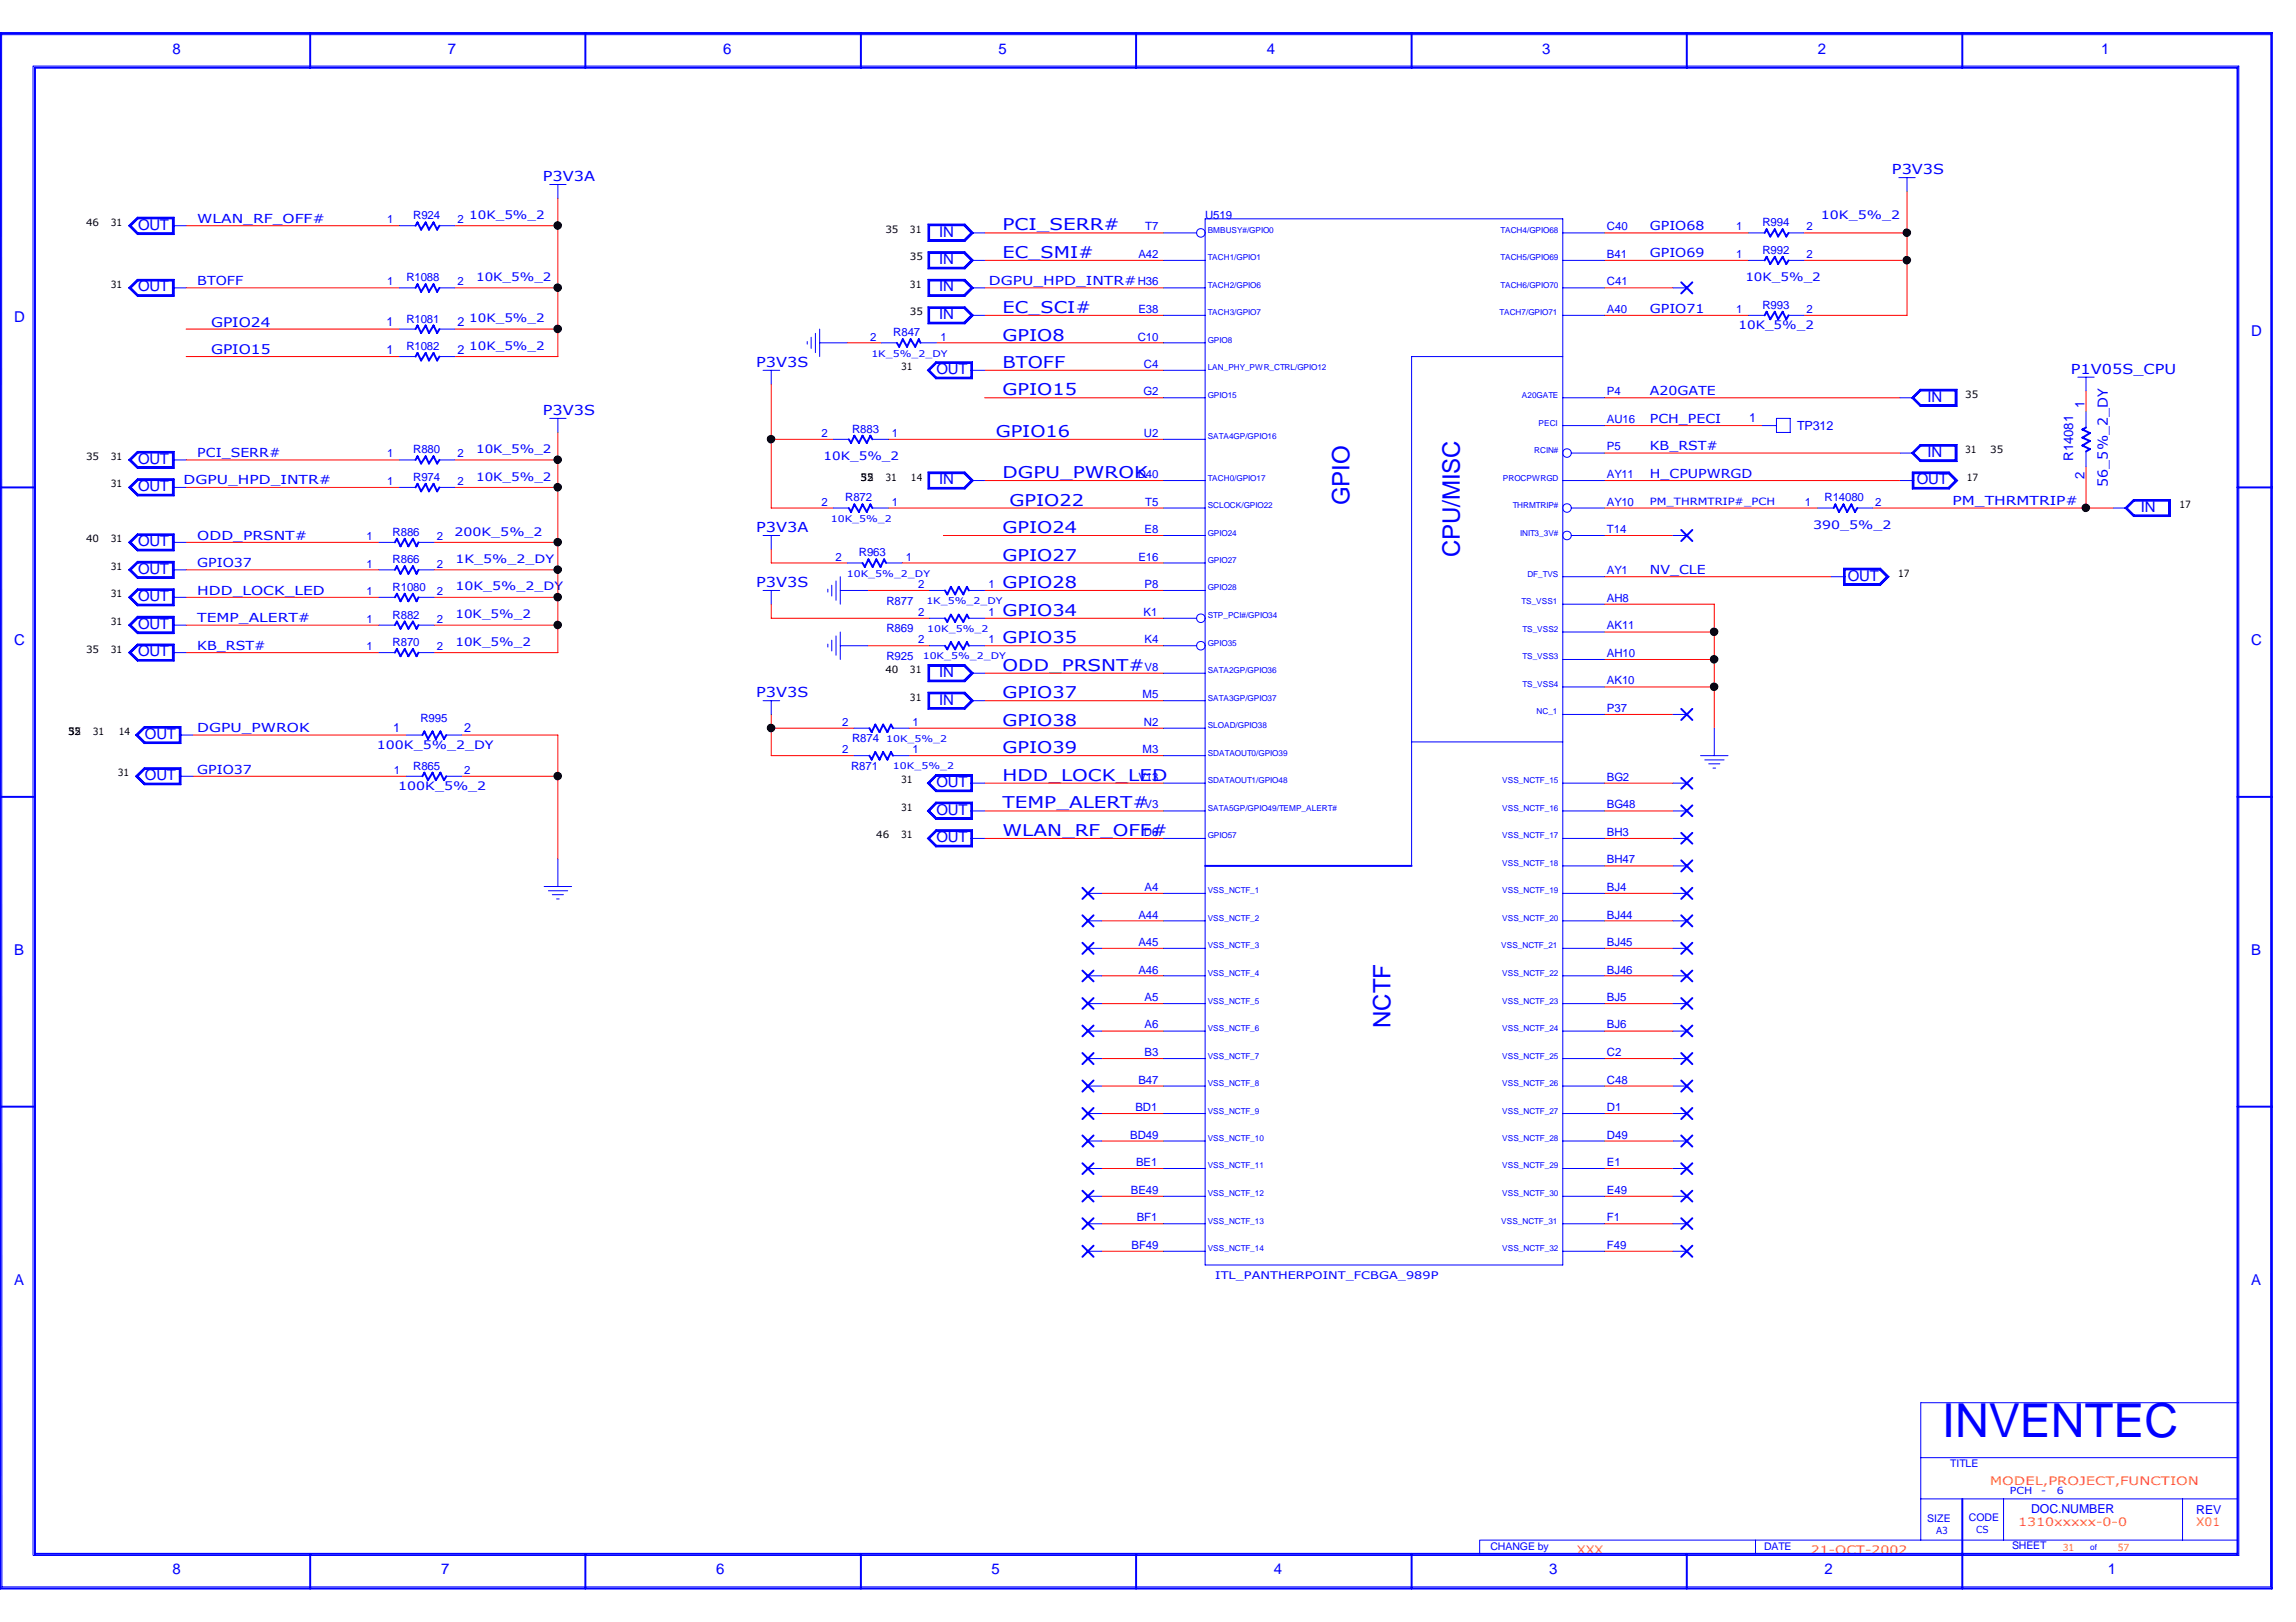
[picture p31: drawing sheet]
<svg xmlns="http://www.w3.org/2000/svg" width="297mm" height="210mm" viewBox="0 0 297 210" stroke-linecap="round" stroke-linejoin="round" font-family="sans-serif">
<defs><g id="words">
<text font-size="6.1" fill="#00f" x="251.2" y="186">INVENTEC</text>
<g font-size="3.1" fill="#00f">
<text x="174.6" y="65.4" transform="rotate(-90 174.6 65.4)">GPIO</text>
<text x="188.8" y="72.1" transform="rotate(-90 188.8 72.1)">CPU/MISC</text>
<text x="179.9" y="133.1" transform="rotate(-90 179.9 133.1)">NCTF</text>
</g>
<g font-size="2.1" fill="#00f">
<text x="129.7" y="29.8">PCI_SERR#</text>
<text x="129.7" y="33.4">EC_SMI#</text>
<text x="129.7" y="40.5">EC_SCI#</text>
<text x="129.7" y="47.6">BTOFF</text>
<text x="129.7" y="44.1">GPIO8</text>
<text x="129.7" y="51.2">GPIO15</text>
<text x="128.8" y="56.5">GPIO16</text>
<text x="129.7" y="61.8">DGPU_PWROK</text>
<text x="130.6" y="65.4">GPIO22</text>
<text x="129.7" y="69">GPIO24</text>
<text x="129.7" y="72.6">GPIO27</text>
<text x="129.7" y="76.1">GPIO28</text>
<text x="129.7" y="79.7">GPIO34</text>
<text x="129.7" y="83.2">GPIO35</text>
<text x="129.7" y="86.8">ODD_PRSNT#</text>
<text x="129.7" y="93.9">GPIO38</text>
<text x="129.7" y="90.4">GPIO37</text>
<text x="129.7" y="101">HDD_LOCK_LED</text>
<text x="129.7" y="97.5">GPIO39</text>
<text x="129.7" y="104.6">TEMP_ALERT#</text>
<text x="129.7" y="108.2">WLAN_RF_OFF#</text>
</g>
<g font-size="1.9" fill="#00f">
<text x="22.3" y="6.9">8</text>
<text x="58" y="6.9">7</text>
<text x="93.6" y="6.9">6</text>
<text x="129.2" y="6.9">5</text>
<text x="163.9" y="6.9">4</text>
<text x="199.5" y="6.9">3</text>
<text x="235.2" y="6.9">2</text>
<text x="271.8" y="6.9">1</text>
<text x="17.9" y="29.7">OUT</text>
<text x="121.5" y="30.6">IN</text>
<text x="121.5" y="34.2">IN</text>
<text x="1.8" y="41.7">D</text>
<text x="17.9" y="37.7">OUT</text>
<text x="121.5" y="41.3">IN</text>
<text x="121.5" y="37.7">IN</text>
<text x="291.2" y="43.4">D</text>
<text x="121.2" y="48.4">OUT</text>
<text x="249.4" y="52">IN</text>
<text x="17.9" y="60">OUT</text>
<text x="249.4" y="59.1">IN</text>
<text x="17.9" y="63.5">OUT</text>
<text x="121.5" y="62.7">IN</text>
<text x="248" y="62.7">OUT</text>
<text x="17.9" y="70.7">OUT</text>
<text x="277" y="66.3">IN</text>
<text x="17.9" y="77.8">OUT</text>
<text x="17.9" y="74.3">OUT</text>
<text x="239.1" y="75.1">OUT</text>
<text x="1.8" y="83.5">C</text>
<text x="17.9" y="81.4">OUT</text>
<text x="291.2" y="83.5">C</text>
<text x="17.9" y="84.9">OUT</text>
<text x="121.5" y="87.6">IN</text>
<text x="18.8" y="95.6">OUT</text>
<text x="121.5" y="91.2">IN</text>
<text x="18.8" y="101">OUT</text>
<text x="121.2" y="101.9">OUT</text>
<text x="121.2" y="105.4">OUT</text>
<text x="121.2" y="109">OUT</text>
<text x="1.8" y="123.6">B</text>
<text x="291.2" y="123.6">B</text>
<text x="1.8" y="166.3">A</text>
<text x="291.2" y="166.3">A</text>
<text x="22.3" y="203.7">8</text>
<text x="57.1" y="203.7">7</text>
<text x="92.7" y="203.7">6</text>
<text x="128.3" y="203.7">5</text>
<text x="164.8" y="203.7">4</text>
<text x="200.4" y="203.7">3</text>
<text x="236" y="203.7">2</text>
<text x="272.7" y="203.7">1</text>
</g>
<g font-size="1.8" fill="#00f">
<text x="70.2" y="23.5">P3V3A</text>
<text x="244.8" y="22.6">P3V3S</text>
<text x="97.8" y="47.5">P3V3S</text>
<text x="70.2" y="53.7">P3V3S</text>
<text x="267.9" y="48.4">P1V05S_CPU</text>
<text x="272.7" y="63" transform="rotate(-90 272.7 63)">56_5%_2_DY</text>
<text x="97.8" y="68.8">P3V3A</text>
<text x="97.8" y="76">P3V3S</text>
<text x="97.8" y="90.2">P3V3S</text>
</g>
<g font-size="1.7" fill="#00f">
<text x="27.3" y="45.8">GPIO15</text>
<text x="27.3" y="42.3">GPIO24</text>
<text x="269.7" y="52.8" transform="rotate(-90 269.7 52.8)">1</text>
<text x="268.2" y="59.6" transform="rotate(-90 268.2 59.6)">R14081</text>
<text x="269.7" y="62" transform="rotate(-90 269.7 62)">2</text>
</g>
<g font-size="1.6" fill="#00f">
<text x="25.5" y="28.9">WLAN_RF_OFF#</text>
<text x="213.4" y="29.8">GPIO68</text>
<text x="213.4" y="33.3">GPIO69</text>
<text x="25.5" y="36.9">BTOFF</text>
<text x="127.9" y="36.9">DGPU_HPD_INTR#H36</text>
<text x="213.4" y="40.5">GPIO71</text>
<text x="50" y="45.8">1</text>
<text x="50" y="42.2">1</text>
<text x="59.2" y="45.8">2</text>
<text x="59.2" y="42.2">2</text>
<text x="213.4" y="51.1">A20GATE</text>
<text x="25.5" y="59.1">PCI_SERR#</text>
<text x="213.4" y="54.7">PCH_PECI</text>
<text x="213.4" y="58.3">KB_RST#</text>
<text x="226.3" y="54.7">1</text>
<text x="232.5" y="55.7">TP312</text>
<text x="23.7" y="62.7">DGPU_HPD_INTR#</text>
<text x="213.4" y="61.8">H_CPUPWRGD</text>
<text x="252.6" y="65.4">PM_THRMTRIP#</text>
<text x="25.5" y="69.8">ODD_PRSNT#</text>
<text x="25.5" y="77">HDD_LOCK_LED</text>
<text x="25.5" y="73.4">GPIO37</text>
<text x="213.4" y="74.3">NV_CLE</text>
<text x="25.5" y="80.5">TEMP_ALERT#</text>
<text x="25.5" y="84.1">KB_RST#</text>
<text x="25.5" y="94.8">DGPU_PWROK</text>
<text x="50.9" y="94.7">1</text>
<text x="60.1" y="94.7">2</text>
<text x="25.5" y="100.1">GPIO37</text>
<text x="262.8" y="195.8">DOC.NUMBER</text>
<text x="284.1" y="195.9">REV</text>
</g>
<g font-size="1.5" fill="#00f">
<text x="50.1" y="28.9">1</text>
<text x="53.5" y="28.4">R924</text>
<text x="59.2" y="28.9">2</text>
<text x="60.7" y="28.3">10K_5%_2</text>
<text x="148.2" y="29.8">T7</text>
<text x="155.9" y="28.4">U519</text>
<text x="207.9" y="29.8">C40</text>
<text x="224.6" y="29.8">1</text>
<text x="228" y="29.3">R994</text>
<text x="233.7" y="29.8">2</text>
<text x="235.6" y="28.3">10K_5%_2</text>
<text x="147.3" y="33.4">A42</text>
<text x="207.9" y="33.4">B41</text>
<text x="224.6" y="33.4">1</text>
<text x="228" y="32.9">R992</text>
<text x="233.7" y="33.4">2</text>
<text x="50.1" y="36.9">1</text>
<text x="52.6" y="41.7">R1081</text>
<text x="52.6" y="36.4">R1088</text>
<text x="59.2" y="36.9">2</text>
<text x="60.7" y="41.7">10K_5%_2</text>
<text x="61.6" y="36.4">10K_5%_2</text>
<text x="147.3" y="40.5">E38</text>
<text x="207.9" y="40.5">A40</text>
<text x="207.9" y="36.9">C41</text>
<text x="224.6" y="40.5">1</text>
<text x="225.8" y="36.4">10K_5%_2</text>
<text x="228" y="40">R993</text>
<text x="233.7" y="40.5">2</text>
<text x="52.6" y="45.3">R1082</text>
<text x="60.7" y="45.3">10K_5%_2</text>
<text x="112.6" y="44.1">2</text>
<text x="115.6" y="43.5">R847</text>
<text x="121.7" y="44.1">1</text>
<text x="147.2" y="44.1">C10</text>
<text x="148" y="47.6">C4</text>
<text x="224.9" y="42.6">10K_5%_2</text>
<text x="148" y="51.2">G2</text>
<text x="207.9" y="51.2">P4</text>
<text x="50.1" y="59.2">1</text>
<text x="53.5" y="58.7">R880</text>
<text x="59.2" y="59.2">2</text>
<text x="61.6" y="58.6">10K_5%_2</text>
<text x="106.3" y="56.5">2</text>
<text x="106.5" y="59.5">10K_5%_2</text>
<text x="110.2" y="56">R883</text>
<text x="115.4" y="56.5">1</text>
<text x="148" y="56.5">U2</text>
<text x="207.9" y="58.3">P5</text>
<text x="207.9" y="54.7">AU16</text>
<text x="50.1" y="62.7">1</text>
<text x="53.5" y="62.2">R974</text>
<text x="59.2" y="62.7">2</text>
<text x="61.6" y="62.2">10K_5%_2</text>
<text x="106.3" y="65.4">2</text>
<text x="109.3" y="64.9">R872</text>
<text x="115.4" y="65.4">1</text>
<text x="147.2" y="61.8">D40</text>
<text x="148.2" y="65.4">T5</text>
<text x="207.9" y="61.8">AY11</text>
<text x="207.9" y="65.4">AY10</text>
<text x="233.5" y="65.4">1</text>
<text x="236" y="64.9">R14080</text>
<text x="242.6" y="65.4">2</text>
<text x="47.4" y="69.9">1</text>
<text x="50.8" y="69.3">R886</text>
<text x="56.5" y="69.9">2</text>
<text x="58.8" y="69.3">200K_5%_2</text>
<text x="148.1" y="69">E8</text>
<text x="207.9" y="69">T14</text>
<text x="234.6" y="68.4">390_5%_2</text>
<text x="47.4" y="73.4">1</text>
<text x="47.4" y="77">1</text>
<text x="50.8" y="72.9">R866</text>
<text x="50.8" y="76.5">R1080</text>
<text x="56.5" y="73.4">2</text>
<text x="56.5" y="77">2</text>
<text x="58.9" y="76.4">10K_5%_2_DY</text>
<text x="58.9" y="72.9">1K_5%_2_DY</text>
<text x="108.1" y="72.6">2</text>
<text x="111.1" y="72">R963</text>
<text x="117.2" y="72.6">1</text>
<text x="118.8" y="76.1">2</text>
<text x="127.9" y="76.1">1</text>
<text x="147.3" y="72.6">E16</text>
<text x="148.1" y="76.1">P8</text>
<text x="207.9" y="74.3">AY1</text>
<text x="207.9" y="77.9">AH8</text>
<text x="47.4" y="80.6">1</text>
<text x="50.8" y="80.1">R882</text>
<text x="50.8" y="83.6">R870</text>
<text x="56.5" y="80.6">2</text>
<text x="58.9" y="83.6">10K_5%_2</text>
<text x="58.9" y="80">10K_5%_2</text>
<text x="114.7" y="81.8">R869</text>
<text x="114.7" y="78.2">R877</text>
<text x="118.8" y="83.2">2</text>
<text x="118.8" y="79.7">2</text>
<text x="127.9" y="83.2">1</text>
<text x="127.9" y="79.7">1</text>
<text x="148" y="79.7">K1</text>
<text x="148.1" y="83.2">K4</text>
<text x="207.9" y="81.4">AK11</text>
<text x="47.4" y="84.1">1</text>
<text x="56.5" y="84.1">2</text>
<text x="114.7" y="85.4">R925</text>
<text x="148.1" y="86.8">V8</text>
<text x="207.9" y="88.6">AK10</text>
<text x="207.9" y="85">AH10</text>
<text x="54.4" y="93.4">R995</text>
<text x="109" y="93.9">2</text>
<text x="118.1" y="93.9">1</text>
<text x="147.8" y="90.4">M5</text>
<text x="148" y="93.9">N2</text>
<text x="207.9" y="92.2">P37</text>
<text x="48.8" y="96.9">100K_5%_2_DY</text>
<text x="51" y="100.2">1</text>
<text x="53.5" y="99.6">R865</text>
<text x="60.1" y="100.2">2</text>
<text x="109" y="97.5">2</text>
<text x="110.1" y="99.6">R871</text>
<text x="110.2" y="96.1">R874</text>
<text x="118.1" y="97.5">1</text>
<text x="147.3" y="101">V13</text>
<text x="147.8" y="97.5">M3</text>
<text x="207.9" y="101">BG2</text>
<text x="51.5" y="102.2">100K_5%_2</text>
<text x="148.1" y="104.6">V3</text>
<text x="207.9" y="104.6">BG48</text>
<text x="148" y="108.2">D6</text>
<text x="207.9" y="111.7">BH47</text>
<text x="207.9" y="108.2">BH3</text>
<text x="147.3" y="118.9">A44</text>
<text x="148.1" y="115.3">A4</text>
<text x="207.9" y="118.9">BJ44</text>
<text x="207.9" y="115.3">BJ4</text>
<text x="147.3" y="126">A46</text>
<text x="147.3" y="122.4">A45</text>
<text x="207.9" y="126">BJ46</text>
<text x="207.9" y="122.4">BJ45</text>
<text x="148.1" y="129.5">A5</text>
<text x="207.9" y="129.5">BJ5</text>
<text x="148.1" y="136.7">B3</text>
<text x="148.1" y="133.1">A6</text>
<text x="207.9" y="136.7">C2</text>
<text x="207.9" y="133.1">BJ6</text>
<text x="146.9" y="143.8">BD1</text>
<text x="147.3" y="140.3">B47</text>
<text x="207.9" y="143.8">D1</text>
<text x="207.9" y="140.3">C48</text>
<text x="146.2" y="147.4">BD49</text>
<text x="207.9" y="147.4">D49</text>
<text x="146.3" y="154.5">BE49</text>
<text x="147" y="150.9">BE1</text>
<text x="207.9" y="154.5">E49</text>
<text x="207.9" y="150.9">E1</text>
<text x="146.4" y="161.6">BF49</text>
<text x="147.1" y="158">BF1</text>
<text x="207.9" y="161.6">F49</text>
<text x="207.9" y="158">F1</text>
</g>
<g font-size="1.5" fill="#ff8c00">
<text x="257.4" y="192.2">MODEL,PROJECT,FUNCTION</text>
<text x="261.1" y="197.5">1310xxxxx-0-0</text>
<text x="284.1" y="197.5">X01</text>
<text x="204" y="201.1">XXX</text>
<text x="234.3" y="201.1">21-OCT-2002</text>
</g>
<g font-size="1.4" fill="#00f">
<text x="157.2" y="165.5">ITL_PANTHERPOINT_FCBGA_989P</text>
<text x="252.3" y="189.9">TITLE</text>
<text x="249.3" y="197">SIZE</text>
<text x="254.7" y="196.8">CODE</text>
<text x="192.8" y="200.6">CHANGE by</text>
<text x="228.2" y="200.6">DATE</text>
<text x="260.3" y="200.4">SHEET</text>
</g>
<g font-size="1.3">
<text x="11.1" y="29.2">46</text>
<text x="14.3" y="29.2">31</text>
<text x="114.6" y="30.1">35</text>
<text x="117.7" y="33.7">35</text>
<text x="117.7" y="30.1">31</text>
<text x="14.3" y="37.3">31</text>
<text x="117.7" y="40.8">35</text>
<text x="117.7" y="37.3">31</text>
<text x="116.6" y="47.9">31</text>
<text x="254.3" y="51.5">35</text>
<text x="11.1" y="59.5">35</text>
<text x="14.3" y="59.5">31</text>
<text x="254.3" y="58.6">31</text>
<text x="257.5" y="58.6">35</text>
<text x="14.3" y="63.1">31</text>
<text x="111.3" y="62.2">35</text>
<text x="111.3" y="62.2">52</text>
<text x="114.6" y="62.2">31</text>
<text x="117.9" y="62.2">14</text>
<text x="254.5" y="62.2">17</text>
<text x="282" y="65.7">17</text>
<text x="11.1" y="70.2">40</text>
<text x="14.3" y="70.2">31</text>
<text x="14.3" y="77.3">31</text>
<text x="14.3" y="73.7">31</text>
<text x="245.6" y="74.6">17</text>
<text x="14.3" y="80.9">31</text>
<text x="11.1" y="84.5">35</text>
<text x="14.3" y="84.5">31</text>
<text x="114.6" y="87.1">40</text>
<text x="117.7" y="87.1">31</text>
<text x="8.8" y="95.1">35</text>
<text x="8.8" y="95.1">52</text>
<text x="12" y="95.1">31</text>
<text x="15.4" y="95.1">14</text>
<text x="117.7" y="90.7">31</text>
<text x="15.2" y="100.5">31</text>
<text x="116.6" y="101.3">31</text>
<text x="116.6" y="104.9">31</text>
<text x="113.4" y="108.5">46</text>
<text x="116.6" y="108.5">31</text>
</g>
<g font-size="1.3" fill="#00f">
<text x="213.4" y="65.4">PM_THRMTRIP#_PCH</text>
<text x="260" y="193.4">PCH</text>
<text x="264.1" y="193.4">-</text>
<text x="266.1" y="193.4">6</text>
<text x="250.5" y="198.5">A3</text>
<text x="255.6" y="198.4">CS</text>
</g>
<g font-size="1.3" fill="#ff8c00">
<text x="266.9" y="200.7">31</text>
<text x="274" y="200.7">57</text>
</g>
<g font-size="1.2" fill="#00f">
<text x="112.7" y="46.1">1K_5%_2_DY</text>
<text x="107.5" y="67.5">10K_5%_2</text>
<text x="109.6" y="74.6">10K_5%_2_DY</text>
<text x="119.8" y="78.2">1K_5%_2_DY</text>
<text x="120" y="81.8">10K_5%_2</text>
<text x="119.4" y="85.3">10K_5%_2_DY</text>
<text x="114.6" y="96">10K_5%_2</text>
<text x="115.5" y="99.6">10K_5%_2</text>
</g>
<g font-size="1.1" fill="#00f">
<text x="156.2" y="33.7">TACH1/GPIO1</text>
<text x="156.2" y="30.1">BMBUSY#/GPIO0</text>
<text x="194.1" y="33.7">TACH5/GPIO69</text>
<text x="194.1" y="30.1">TACH4/GPIO68</text>
<text x="156.2" y="40.8">TACH3/GPIO7</text>
<text x="156.2" y="37.3">TACH2/GPIO6</text>
<text x="194" y="40.8">TACH7/GPIO71</text>
<text x="194.1" y="37.3">TACH6/GPIO70</text>
<text x="156.2" y="47.9">LAN_PHY_PWR_CTRL/GPIO12</text>
<text x="156.2" y="44.4">GPIO8</text>
<text x="156.2" y="51.5">GPIO15</text>
<text x="196.9" y="51.5">A20GATE</text>
<text x="156.2" y="56.9">SATA4GP/GPIO16</text>
<text x="198.5" y="58.6">RCIN#</text>
<text x="199" y="55.1">PECI</text>
<text x="156.2" y="65.7">SCLOCK/GPIO22</text>
<text x="156.2" y="62.2">TACH0/GPIO17</text>
<text x="194.4" y="62.2">PROCPWRGD</text>
<text x="195.7" y="65.7">THRMTRIP#</text>
<text x="156.2" y="69.3">GPIO24</text>
<text x="196.7" y="69.3">INIT3_3V#</text>
<text x="156.2" y="76.4">GPIO28</text>
<text x="156.2" y="72.9">GPIO27</text>
<text x="197.6" y="74.6">DF_TVS</text>
<text x="156.2" y="83.6">GPIO35</text>
<text x="156.2" y="80">STP_PCI#/GPIO34</text>
<text x="196.8" y="78.2">TS_VSS1</text>
<text x="197" y="81.8">TS_VSS2</text>
<text x="156.2" y="87.1">SATA2GP/GPIO36</text>
<text x="197" y="85.3">TS_VSS3</text>
<text x="197" y="88.9">TS_VSS4</text>
<text x="156.2" y="94.2">SLOAD/GPIO38</text>
<text x="156.2" y="90.7">SATA3GP/GPIO37</text>
<text x="198.8" y="92.5">NC_1</text>
<text x="156.2" y="101.3">SDATAOUT1/GPIO48</text>
<text x="156.2" y="97.8">SDATAOUT0/GPIO39</text>
<text x="194.3" y="101.3">VSS_NCTF_15</text>
<text x="156.2" y="104.9">SATA5GP/GPIO49/TEMP_ALERT#</text>
<text x="194.3" y="104.9">VSS_NCTF_16</text>
<text x="156.2" y="108.5">GPIO57</text>
<text x="194.3" y="112.1">VSS_NCTF_18</text>
<text x="194.3" y="108.5">VSS_NCTF_17</text>
<text x="156.2" y="119.2">VSS_NCTF_2</text>
<text x="156.2" y="115.6">VSS_NCTF_1</text>
<text x="194.3" y="119.2">VSS_NCTF_20</text>
<text x="194.3" y="115.6">VSS_NCTF_19</text>
<text x="156.2" y="122.7">VSS_NCTF_3</text>
<text x="194.2" y="122.7">VSS_NCTF_21</text>
<text x="156.2" y="129.9">VSS_NCTF_5</text>
<text x="156.2" y="126.3">VSS_NCTF_4</text>
<text x="194.3" y="129.9">VSS_NCTF_23</text>
<text x="194.3" y="126.3">VSS_NCTF_22</text>
<text x="156.2" y="137">VSS_NCTF_7</text>
<text x="156.2" y="133.4">VSS_NCTF_6</text>
<text x="194.3" y="137">VSS_NCTF_25</text>
<text x="194.3" y="133.4">VSS_NCTF_24</text>
<text x="156.2" y="140.5">VSS_NCTF_8</text>
<text x="194.3" y="140.5">VSS_NCTF_26</text>
<text x="156.2" y="147.7">VSS_NCTF_10</text>
<text x="156.2" y="144.1">VSS_NCTF_9</text>
<text x="194.3" y="147.7">VSS_NCTF_28</text>
<text x="194.3" y="144.1">VSS_NCTF_27</text>
<text x="156.2" y="154.8">VSS_NCTF_12</text>
<text x="156.2" y="151.2">VSS_NCTF_11</text>
<text x="194.3" y="154.8">VSS_NCTF_30</text>
<text x="194.3" y="151.2">VSS_NCTF_29</text>
<text x="156.2" y="161.9">VSS_NCTF_14</text>
<text x="156.2" y="158.4">VSS_NCTF_13</text>
<text x="194.2" y="158.4">VSS_NCTF_31</text>
<text x="194.3" y="161.9">VSS_NCTF_32</text>
<text x="270.4" y="200.6">of</text>
</g>
</g></defs>
<g fill="none" stroke="#f00" stroke-width=".13">
<path d="M24.1 29.2h27.6M24.1 37.3h27.6M58.8 29.2h13.4M58.8 37.3h13.4M72.2 25.7v20.4h-13.4M127.4 37.3h23.1M127.4 30.1h23.1M127.4 33.7h23.1M207.6 37.3h8.8M207.6 30.1h18.6M207.6 33.7h18.6M233.4 30.1h13.3"/>
<path d="M233.4 33.7h13.3M246.7 24.8v16h-13.3M24.1 59.5h27.6M24.1 46.1h27.6M24.1 42.6h27.6M58.8 59.5h13.4M58.8 42.6h13.4M72.2 56v28.5h-16M99.8 49.7v16h8M99.8 56.9h8M109.6 44.4h4.4M114.9 56.9h35.6"/>
<path d="M121.2 44.4h29.3M127.4 47.9h23.1M127.4 40.8h23.1M127.4 51.5h23.1M207.6 40.8h18.6M207.6 51.5h38.2M207.6 55.1h20.4M207.6 58.6h38.2M269.9 50.6v2.7M24.1 77.3h24.9M24.1 73.7h24.9M24.1 70.2h24.9"/>
<path d="M24.1 63.1h27.6M56.2 77.3h16M56.2 73.7h16M56.2 70.2h16M58.8 63.1h13.4M99.8 71.1v1.8h9.8M99.8 78.2v1.8h20.5M112.3 76.4h8M114.9 65.7h35.6M116.7 72.9h33.8M122 69.3h28.5M127.4 76.4h23.1"/>
<path d="M127.4 62.2h23.1M207.6 65.7h27.6M207.6 69.3h8.8M207.6 62.2h38.2M207.6 74.6h29.3M207.6 78.2h14.2v16M242.3 65.7h31.1M269.9 60.4v5.3M24.1 84.5h24.9M24.1 80.9h24.9M25 95.1h27.6M56.2 80.9h16"/>
<path d="M59.7 95.1h12.5v16.1M99.8 94.2h10.7M99.8 92.5v5.3h10.7M112.3 83.6h8M117.6 94.2h32.9M117.6 97.8h32.9M127.4 90.7h23.1M127.4 87.1h23.1M127.4 80h23.1M127.4 83.6h23.1M207.6 92.5h8.8M207.6 81.8h14.2"/>
<path d="M207.6 85.3h14.2M207.6 88.9h14.2M25 100.5h27.6M59.7 100.5h12.5M127.4 108.5h23.1M127.4 104.9h23.1M127.4 101.3h23.1M142.5 119.2h8M142.5 115.6h8M207.6 108.5h8.8M207.6 104.9h8.8M207.6 101.3h8.8"/>
<path d="M207.6 119.2h8.8M207.6 115.6h8.8M207.6 112.1h8.8M142.5 137h8M142.5 133.4h8M142.5 129.9h8M142.5 126.3h8M142.5 122.7h8M207.6 137h8.8M207.6 133.4h8.8M207.6 129.9h8.8M207.6 126.3h8.8"/>
<path d="M207.6 122.7h8.8M142.5 158.4h8M142.5 154.8h8M142.5 151.2h8M142.5 147.7h8M142.5 144.1h8M142.5 140.5h8M207.6 158.4h8.8M207.6 154.8h8.8M207.6 151.2h8.8M207.6 147.7h8.8M207.6 144.1h8.8"/>
<path d="M207.6 140.5h8.8M142.5 161.9h8M207.6 161.9h8.8"/>
</g>
<g fill="none" stroke="#00f" stroke-width=".13">
<path d="M.2 4.4l.1 201M.3 4.5h293.4M4.3 8.6v192.7M4.3 8.6h285.3v192.7h-285.3M293.8 4.5l-.1 200.9h-293.4M16.6 37.3l1.2-1.1h4.7v2.2h-4.7zM16.6 29.2l1.2-1.1h4.7v2.3h-4.7zM16.8 29.2l1-.9h4.6v1.9h-4.6zM17 37.3l.9-.9h4.4v1.7h-4.4zM17.8 36.2h4.7v2.1h-4.7l-1-1zM17.8 28.2h4.7v2.1h-4.7l-1-1.1zM17.8 36.3h4.6v1.9h-4.6l-1-.9z"/>
<path d="M17.9 28.3h4.4v1.8h-4.4l-.9-.9zM22.3 37.3h1.8M22.3 29.2h1.8M51.7 37.3h2.1M51.7 29.2h2.1M56.9 37.3h1.9M56.9 29.2h1.9M71.1 23.9h2.1M72.2 23.9v1.8M120.1 36.2h4.7l1.1 1.1-1.1 1.1h-4.7zM120.1 29h4.7l1.1 1.1-1.1 1.1h-4.7zM120.1 32.6h4.7l1.1 1.1-1.1 1.1h-4.7z"/>
<path d="M120.1 39.7h4.7l1.1 1.1-1.1 1.1h-4.7zM120.1 36.2h4.7l1 1.1-1 1h-4.7zM120.1 29.1h4.7l1 1-1 1.1h-4.7zM120.1 32.6h4.7l1 1.1-1 1h-4.7zM120.1 39.8h4.7l1 1-1 1h-4.7zM120.2 36.3h4.6l.9 1-.9 .9h-4.6zM120.2 29.2h4.6l.9 .9-.9 1h-4.6zM120.2 32.7h4.6l.9 1-.9 .9h-4.6zM120.2 39.8h4.6l.9 1-.9 1h-4.6zM120.3 36.4h4.4l.9 .9-.9 .8h-4.4zM120.3 29.2h4.4l.9 .9-.9 .9h-4.4zM120.3 32.8h4.4l.9 .9-.9 .9h-4.4z"/>
<path d="M120.3 39.9h4.4l.9 .9-.9 .9h-4.4zM125.6 37.3h1.8M125.6 30.1h1.8M125.6 33.7h1.8M150.5 37.3h5.4M150.5 30.1h4.3M150.5 33.7h5.4M155.9 28.3h46.3v135.4h-46.3zM202.2 37.3h5.4M202.2 30.1h5.4M202.2 33.7h5.4M216.4 37.3h1.8"/>
<path d="M226.2 30.1h2.1M226.2 33.7h2.1M231.4 30.1h2M231.4 33.7h2M245.7 23h2.1M246.7 23v1.8M16.6 59.5l1.2-1.1h4.7v2.2h-4.7zM16.8 59.5l1-1h4.6v2h-4.6zM17.8 58.5h4.7v2h-4.7l-1-1zM17.9 58.6h4.4v1.8h-4.4l-.9-.9zM22.3 59.5h1.8M51.7 46.1h2.1"/>
<path d="M51.7 42.6h2.1M51.7 59.5h2.1M56.9 46.1h1.9M56.9 42.6h1.9M56.9 59.5h1.9M71.1 54.1h2.1M72.2 54.1v1.9M98.7 47.9h2.2M99.8 47.9v1.8M104.4 44.2v.3M104.9 43.6v1.5M105.5 43.1v2.5"/>
<path d="M106 44.4h3.6M106 42.6v3.5M107.8 56.9h2M112.9 56.9h2M114 44.4h2M119.1 44.4h2.1M120.1 47.9l1-1h4.7v2.1h-4.7zM120.3 47.9l.9-.9h4.4v1.8h-4.4zM121.1 46.8h4.7v2.2h-4.7l-1.1-1.1zM121.1 46.9h4.6v2h-4.6l-.9-1zM125.6 47.9h1.8M125.6 40.8h1.8"/>
<path d="M150.5 47.9h5.4M150.5 40.8h5.4M150.5 44.4h5.4M150.5 51.5h5.4M150.5 56.9h5.4M202.2 46.1h-19.6v66M202.2 40.8h5.4M202.2 55.1h5.4M202.2 51.5h5.4M203.3 58.6h4.3M226.2 40.8h2.1M228 55.1h1.8"/>
<path d="M229.8 54.1h1.8v1.9h-1.8zM231.4 40.8h2M245.8 58.6h1.8M245.8 51.5h1.8M247.3 58.6l1.1-1.1h4.8v2.2h-4.8zM247.4 51.5l1.1-1h4.6v2h-4.6zM247.4 58.6l1.1-1h4.6v2h-4.6zM248.4 50.4h4.8v2.2h-4.8l-1.1-1.1zM248.5 50.5h4.5v2h-4.5l-1-1zM248.5 57.7h4.5v1.9h-4.5l-1-1zM248.5 57.7h4.4v1.8h-4.4l-.9-.9zM248.5 50.6h4.4v1.8h-4.4l-.9-.9z"/>
<path d="M268.8 48.8h2.1M269.9 48.8v1.8M269.9 53.3v2M269.9 58.4v2M16.6 63.1l1.2-1.1h4.7v2.2h-4.7zM16.6 70.2l1.2-1.1h4.7v2.2h-4.7zM16.6 73.7l1.2-1.1h4.7v2.2h-4.7zM16.6 77.3l1.2-1.1h4.7v2.2h-4.7zM16.8 73.7l1-1h4.7v2.1h-4.7zM16.8 63.1l1-1h4.6v2h-4.6zM16.8 70.2l1-1h4.6v2h-4.6zM16.8 73.7l1-.9h4.6v1.9h-4.6z"/>
<path d="M16.8 77.3l1-.9h4.6v1.9h-4.6zM17.8 62h4.7v2.1h-4.7l-1-1zM17.8 69.2h4.7v2h-4.7l-1-1zM17.8 76.3h4.7v2.1h-4.7l-1-1.1zM17.8 79.8h4.7v2.1h-4.7l-1-1zM17.9 72.9h4.4v1.7h-4.4l-.9-.9zM17.9 76.4h4.4v1.8h-4.4l-.9-.9zM17.9 69.3h4.4v1.8h-4.4l-.9-.9zM17.9 62.2h4.4v1.8h-4.4l-.9-.9zM22.3 63.1h1.8M22.3 70.2h1.8M22.3 73.7h1.8"/>
<path d="M22.3 77.3h1.8M49 70.2h2.1M49 73.7h2.1M49 77.3h2.1M51.7 63.1h2.1M54.1 70.2h2.1M54.1 73.7h2.1M54.1 77.3h2.1M56.9 63.1h1.9M98.7 76.4h2.2M98.7 69.3h2.2M99.8 69.3v1.8"/>
<path d="M99.8 76.4v1.8M107.1 76.2v.4M107.6 75.7v1.4M107.8 65.7h2M108.2 75.2v2.5M108.7 76.4h3.6M108.7 74.6v3.6M109.6 72.9h2M112.9 65.7h2M114.6 72.9h2.1M120.1 61.1h4.7l1.1 1.1-1.1 1.1h-4.7zM120.1 61.1h4.7l1 1.1-1 1h-4.7z"/>
<path d="M120.2 61.2h4.6l.9 1-.9 1h-4.6zM120.3 76.4h2M120.3 61.3h4.4l.9 .9-.9 .9h-4.4zM125.3 76.4h2.1M125.6 62.2h1.8M150.5 72.9h5.4M150.5 76.4h5.4M150.5 69.3h5.4M150.5 62.2h5.4M150.5 65.7h5.4M202.2 62.2h5.4M202.2 78.2h5.4"/>
<path d="M202.2 74.6h5.4M203.3 69.3h4.3M203.3 65.7h4.3M216.4 69.3h1.8M235.2 65.7h2M236.9 74.6h1.8M238.5 73.5h4.8l1.1 1.1-1.1 1.1h-4.8zM238.6 73.6h4.6l1.1 1-1.1 1.1h-4.6zM238.6 73.7h4.6l1 .9-1 1h-4.6zM238.7 73.7h4.5l.8 .9-.8 .9h-4.5zM240.3 65.7h2M245.8 62.2h1.8"/>
<path d="M247.4 61.1h4.8l1.1 1.1-1.1 1.1h-4.8zM247.5 61.1h4.6l1.1 1.1-1.1 1h-4.6zM247.6 61.2h4.5l1 1-1 1h-4.5zM247.6 61.3h4.4l.9 .9-.9 .9h-4.4zM273.4 65.7h1.8M275 65.7l1.1-1h4.6v2.1h-4.6zM276 64.6h4.8v2.2h-4.8l-1.1-1.1zM276.1 64.9h4.5v1.7h-4.5l-.9-.9zM276.1 64.8h4.5v1.9h-4.5l-1-1zM16.6 80.9l1.2-1.1h4.7v2.2h-4.7zM16.6 84.5l1.2-1.1h4.7v2.2h-4.7zM16.8 80.9l1-1h4.6v1.9h-4.6z"/>
<path d="M17.5 95.1l1.2-1.1h4.7v2.2h-4.7zM17.6 95.1l1.1-1h4.7v2.1h-4.7zM17.8 83.4h4.7v2.1h-4.7l-1-1zM17.8 83.5h4.6v1.9h-4.6l-1-.9zM17.9 95.1l.9-.9h4.4v1.8h-4.4zM17.9 80h4.4v1.8h-4.4l-.9-.9zM17.9 83.6h4.4v1.7h-4.4l-.9-.8zM18.7 94.1h4.6v2h-4.6l-.9-1zM22.3 80.9h1.8M22.3 84.5h1.8M23.2 95.1h1.8M49 80.9h2.1"/>
<path d="M49 84.5h2.1M52.6 95.1h2M54.1 80.9h2.1M54.1 84.5h2.1M57.7 95.1h2M98.7 90.7h2.2M99.8 90.7v1.8M107.1 83.4v.3M107.6 82.8v1.4M108.2 82.3v2.5M108.7 83.6h3.6M108.7 81.8v3.5"/>
<path d="M110.5 94.2h2M110.5 97.8h2M115.5 94.2h2.1M115.5 97.8h2.1M120.1 86h4.7l1.1 1.1-1.1 1.1h-4.7zM120.1 89.6h4.7l1.1 1.1-1.1 1.1h-4.7zM120.1 86.1h4.7l1 1-1 1h-4.7zM120.1 89.7h4.7l1 1-1 1h-4.7zM120.2 86.1h4.6l.9 1-.9 1h-4.6zM120.2 89.7h4.6l.9 1-.9 1h-4.6zM120.3 80h2M120.3 83.6h2"/>
<path d="M120.3 86.2h4.4l.9 .9-.9 .9h-4.4zM120.3 89.8h4.4l.9 .9-.9 .9h-4.4zM125.3 80h2.1M125.3 83.6h2.1M125.6 90.7h1.8M125.6 87.1h1.8M150.5 90.7h5.4M150.5 94.2h5.4M150.5 97.8h5.4M150.5 87.1h5.4M150.5 80h4.3M150.5 83.6h4.3"/>
<path d="M182.6 96h19.6M202.2 88.9h5.4M202.2 85.3h5.4M202.2 81.8h5.4M202.2 92.5h5.4M216.4 92.5h1.8M220 97.8h3.6M220.6 98.3h2.5M221.1 98.8h1.4M221.6 99.4h.4M221.8 94.2v3.6M17.5 100.5l1.2-1.1h4.7v2.2h-4.7z"/>
<path d="M17.6 100.5l1.1-1.1h4.7v2.1h-4.7zM17.8 100.5l.9-1h4.6v1.9h-4.6zM17.9 100.5l.9-.9h4.4v1.7h-4.4zM23.2 100.5h1.8M52.6 100.5h2M57.7 100.5h2M70.4 114.7h3.6M70.9 115.3h2.5M71.5 115.8h1.4M72 116.3h.3M72.2 111.2v3.5M120 101.3l1.1-1.1h4.7v2.2h-4.7z"/>
<path d="M120 108.5l1.1-1.1h4.7v2.2h-4.7zM120.1 101.3l1-1h4.7v2.1h-4.7zM120.1 104.9l1-1h4.7v2.1h-4.7zM120.1 108.5l1-1.1h4.7v2.1h-4.7zM120.2 101.3l.9-.9h4.6v1.9h-4.6zM120.3 101.3l.9-.8h4.4v1.7h-4.4zM121.1 103.8h4.7v2.2h-4.7l-1.1-1.1zM121.1 104h4.6v1.9h-4.6l-.9-1zM121.1 107.5h4.6v1.9h-4.6l-.9-.9zM121.2 104h4.4v1.8h-4.4l-.9-.9zM121.2 107.6h4.4v1.8h-4.4l-.9-.9zM125.6 108.5h1.8"/>
<path d="M125.6 104.9h1.8M125.6 101.3h1.8M140.8 115.6h1.7M140.8 119.2h1.7M150.5 108.5h5.4M150.5 115.6h5.4M150.5 119.2h5.4M150.5 104.9h5.4M150.5 101.3h5.4M202.2 108.5h5.4M202.2 115.6h5.4M202.2 119.2h5.4"/>
<path d="M202.2 104.9h5.4M202.2 101.3h5.4M202.2 112.1h5.4M216.4 108.5h1.8M216.4 115.6h1.8M216.4 119.2h1.8M216.4 104.9h1.8M216.4 101.3h1.8M216.4 112.1h1.8M140.8 122.7h1.7M140.8 126.3h1.7M140.8 129.9h1.7"/>
<path d="M140.8 133.4h1.7M140.8 137h1.7M150.5 122.7h5.4M150.5 126.3h5.4M150.5 129.9h5.4M150.5 133.4h5.4M150.5 137h5.4M202.2 122.7h5.4M202.2 126.3h5.4M202.2 129.9h5.4M202.2 133.4h5.4M202.2 137h5.4"/>
<path d="M216.4 122.7h1.8M216.4 126.3h1.8M216.4 129.9h1.8M216.4 133.4h1.8M216.4 137h1.8M140.8 140.5h1.7M140.8 144.1h1.7M140.8 147.7h1.7M140.8 151.2h1.7M140.8 154.8h1.7M140.8 158.4h1.7M150.5 140.5h5.4"/>
<path d="M150.5 144.1h5.4M150.5 147.7h5.4M150.5 151.2h5.4M150.5 154.8h5.4M150.5 158.4h5.4M202.2 140.5h5.4M202.2 144.1h5.4M202.2 147.7h5.4M202.2 151.2h5.4M202.2 154.8h5.4M202.2 158.4h5.4M216.4 140.5h1.8"/>
<path d="M216.4 144.1h1.8M216.4 147.7h1.8M216.4 151.2h1.8M216.4 154.8h1.8M216.4 158.4h1.8M140.8 161.9h1.7M150.5 161.9h5.4M202.2 161.9h5.4M216.4 161.9h1.8M191.4 199.3v1.8M191.5 199.3h98M227.1 199.3v1.8"/>
<path d="M248.5 181.5v17.8M248.5 194h41M248.5 188.6h41M248.6 181.5h41M259.2 194v5.3M282.4 194v5.3"/>
<circle cx="155.4" cy="30.1" r=".56"/>
<circle cx="202.7" cy="58.6" r=".56"/>
<circle cx="202.7" cy="65.7" r=".56"/>
<circle cx="202.7" cy="69.3" r=".56"/>
<circle cx="155.4" cy="83.6" r=".56"/>
<circle cx="155.4" cy="80" r=".56"/>
</g>
<g fill="none" stroke="#00f" stroke-width=".25">
<path d="M0 4.3h293.9v201.3h-293.9zM40.1 4.3v4.5M75.7 4.3v4.5M111.4 4.3v4.5M147 4.3v4.5M182.6 4.3v4.5M218.2 4.3v4.5M253.9 4.3v4.5M289.5 8.8h-285v192.3h285M289.5 8.7v192.4M53.8 37.3l.2-.5 .5 1 .6-1 .4 1 .6-1 .5 1 .3-.5M53.8 29.2l.2-.4 .5 .9 .6-.9 .4 .9 .6-.9 .5 .9 .3-.5"/>
<path d="M217.5 36.5l1.4 1.5M218.9 36.5l-1.4 1.5M228.3 30.1l.3-.4 .4 .9 .6-.9 .4 .9 .6-.9 .5 .9 .3-.5M228.3 33.7l.3-.5 .4 1 .6-1 .4 1 .6-1 .5 1 .3-.5M53.8 42.6l.2-.5 .5 1 .6-1 .4 1 .6-1 .5 1 .3-.5M53.8 46.1l.2-.4 .5 1 .6-1 .4 1 .6-1 .5 1 .3-.6M53.8 59.5l.2-.4 .5 .9 .6-.9 .4 .9 .6-.9 .5 .9 .3-.5M109.8 56.9l.3 .4 .4-.9 .6 .9 .5-.9 .5 .9 .5-.9 .3 .5M116 44.4l.3 .5 .5-1 .5 1 .5-1 .6 1 .5-1 .2 .5M228.3 40.8l.3-.5 .4 1 .6-1 .4 1 .6-1 .5 1 .3-.5M269.9 55.3l-.5 .3 1 .4-1 .6 1 .5-1 .6 1 .4-.5 .3M0 63.1h4.5"/>
<path d="M51.1 70.2l.2-.5 .5 1 .6-1 .4 1 .6-1 .5 1 .2-.5M51.1 73.7l.2-.4 .5 1 .6-1 .4 1 .6-1 .5 1 .2-.6M51.1 77.3l.2-.5 .5 1 .6-1 .4 1 .6-1 .5 1 .2-.5M53.8 63.1l.2-.5 .5 1 .6-1 .4 1 .6-1 .5 1 .3-.5M109.8 65.7l.3 .6 .4-1 .6 1 .5-1 .5 1 .5-1 .3 .4M111.6 72.9l.3 .5 .4-1 .6 1 .5-1 .5 1 .5-1 .2 .5M122.3 76.4l.3 .5 .4-1 .6 1 .4-1 .6 1 .5-1 .2 .5M217.5 68.6l1.4 1.4M218.9 68.6l-1.4 1.4M237.2 65.7l.2-.4 .5 1 .6-1 .5 1 .5-1 .5 1 .3-.6M289.5 63.1h4.4M51.1 80.9l.2-.5 .5 1 .6-1 .4 1 .6-1 .5 1 .2-.5"/>
<path d="M51.1 84.5l.2-.5 .5 .9 .6-.9 .4 .9 .6-.9 .5 .9 .2-.4M54.6 95.1l.3-.4 .5 .9 .6-.9 .4 .9 .6-.9 .4 .9 .3-.5M112.5 94.2l.3 .5 .4-.9 .6 .9 .5-.9 .5 .9 .5-.9 .2 .4M112.5 97.8l.3 .5 .4-1 .6 1 .5-1 .5 1 .5-1 .2 .5M122.3 80l.3 .5 .4-1 .6 1 .4-1 .6 1 .5-1 .2 .5M122.3 83.6l.3 .4 .4-.9 .6 .9 .4-.9 .6 .9 .5-.9 .2 .5M217.5 91.7l1.4 1.5M218.9 91.7l-1.4 1.5M0 103.1h4.5M54.6 100.5l.3-.5 .5 1 .6-1 .4 1 .6-1 .4 1 .3-.5M140 114.9l1.5 1.4M140 118.4l1.5 1.5"/>
<path d="M141.5 114.9l-1.5 1.4M141.5 118.4l-1.5 1.5M155.9 112.1h26.7M217.5 114.9l1.4 1.4M217.5 118.4l1.4 1.5M217.5 111.3l1.4 1.5M217.5 107.8l1.4 1.4M217.5 100.7l1.4 1.4M217.5 104.2l1.4 1.4M218.9 114.9l-1.4 1.4M218.9 118.4l-1.4 1.5M218.9 111.3l-1.4 1.5"/>
<path d="M218.9 107.8l-1.4 1.4M218.9 100.7l-1.4 1.4M218.9 104.2l-1.4 1.4M289.5 103.1h4.4M140 125.6l1.5 1.4M140 122l1.5 1.4M140 129.2l1.5 1.4M140 136.3l1.5 1.4M140 132.7l1.5 1.4M140 139.8l1.5 1.5M141.5 125.6l-1.5 1.4M141.5 122l-1.5 1.4"/>
<path d="M141.5 129.2l-1.5 1.4M141.5 136.3l-1.5 1.4M141.5 132.7l-1.5 1.4M141.5 139.8l-1.5 1.5M217.5 129.2l1.4 1.4M217.5 132.7l1.4 1.4M217.5 125.6l1.4 1.4M217.5 122l1.4 1.4M217.5 136.3l1.4 1.4M217.5 139.8l1.4 1.5M218.9 129.2l-1.4 1.4M218.9 132.7l-1.4 1.4"/>
<path d="M218.9 125.6l-1.4 1.4M218.9 122l-1.4 1.4M218.9 136.3l-1.4 1.4M218.9 139.8l-1.4 1.5M0 143.2h4.5M140 154.1l1.5 1.4M140 146.9l1.5 1.5M140 150.5l1.5 1.4M140 143.4l1.5 1.4M140 157.6l1.5 1.4M141.5 154.1l-1.5 1.4M141.5 146.9l-1.5 1.5"/>
<path d="M141.5 150.5l-1.5 1.4M141.5 143.4l-1.5 1.4M141.5 157.6l-1.5 1.4M217.5 157.6l1.4 1.4M217.5 154.1l1.4 1.4M217.5 150.5l1.4 1.4M217.5 146.9l1.4 1.5M217.5 143.4l1.4 1.4M218.9 157.6l-1.4 1.4M218.9 154.1l-1.4 1.4M218.9 150.5l-1.4 1.4M218.9 146.9l-1.4 1.5"/>
<path d="M218.9 143.4l-1.4 1.4M289.5 143.2h4.4M140 161.2l1.5 1.4M141.5 161.2l-1.5 1.4M217.5 161.2l1.4 1.4M218.9 161.2l-1.4 1.4M253.9 194v11.6M40.1 201.1v4.5M75.7 201.1v4.5M111.4 201.1v4.5M147 201.1v4.5M182.6 201.1v4.5"/>
<path d="M218.2 201.1v4.5"/>
</g>
<g fill="#000">
<circle cx="72.2" cy="37.2" r=".49"/>
<circle cx="72.2" cy="29.2" r=".49"/>
<circle cx="246.7" cy="30.1" r=".49"/>
<circle cx="246.7" cy="33.7" r=".49"/>
<circle cx="72.2" cy="59.5" r=".49"/>
<circle cx="72.2" cy="42.6" r=".49"/>
<circle cx="99.8" cy="56.8" r=".49"/>
<circle cx="72.2" cy="70.2" r=".49"/>
<circle cx="72.2" cy="77.3" r=".49"/>
<circle cx="72.2" cy="63.1" r=".49"/>
<circle cx="72.2" cy="73.7" r=".49"/>
<circle cx="269.8" cy="65.7" r=".49"/>
<circle cx="72.2" cy="80.9" r=".49"/>
<circle cx="99.8" cy="94.2" r=".49"/>
<circle cx="221.8" cy="85.3" r=".49"/>
<circle cx="221.8" cy="88.9" r=".49"/>
<circle cx="221.8" cy="81.8" r=".49"/>
<circle cx="72.2" cy="100.4" r=".49"/>
</g>
<g fill="none" stroke="#000" stroke-width=".13">
<circle cx="72.2" cy="37.2" r=".49"/>
<circle cx="72.2" cy="29.2" r=".49"/>
<circle cx="246.7" cy="30.1" r=".49"/>
<circle cx="246.7" cy="33.7" r=".49"/>
<circle cx="72.2" cy="59.5" r=".49"/>
<circle cx="72.2" cy="42.6" r=".49"/>
<circle cx="99.8" cy="56.8" r=".49"/>
<circle cx="72.2" cy="70.2" r=".49"/>
<circle cx="72.2" cy="77.3" r=".49"/>
<circle cx="72.2" cy="63.1" r=".49"/>
<circle cx="72.2" cy="73.7" r=".49"/>
<circle cx="269.8" cy="65.7" r=".49"/>
<circle cx="72.2" cy="80.9" r=".49"/>
<circle cx="99.8" cy="94.2" r=".49"/>
<circle cx="221.8" cy="85.3" r=".49"/>
<circle cx="221.8" cy="88.9" r=".49"/>
<circle cx="221.8" cy="81.8" r=".49"/>
<circle cx="72.2" cy="100.4" r=".49"/>
</g>
<use href="#words"/>
</svg>
